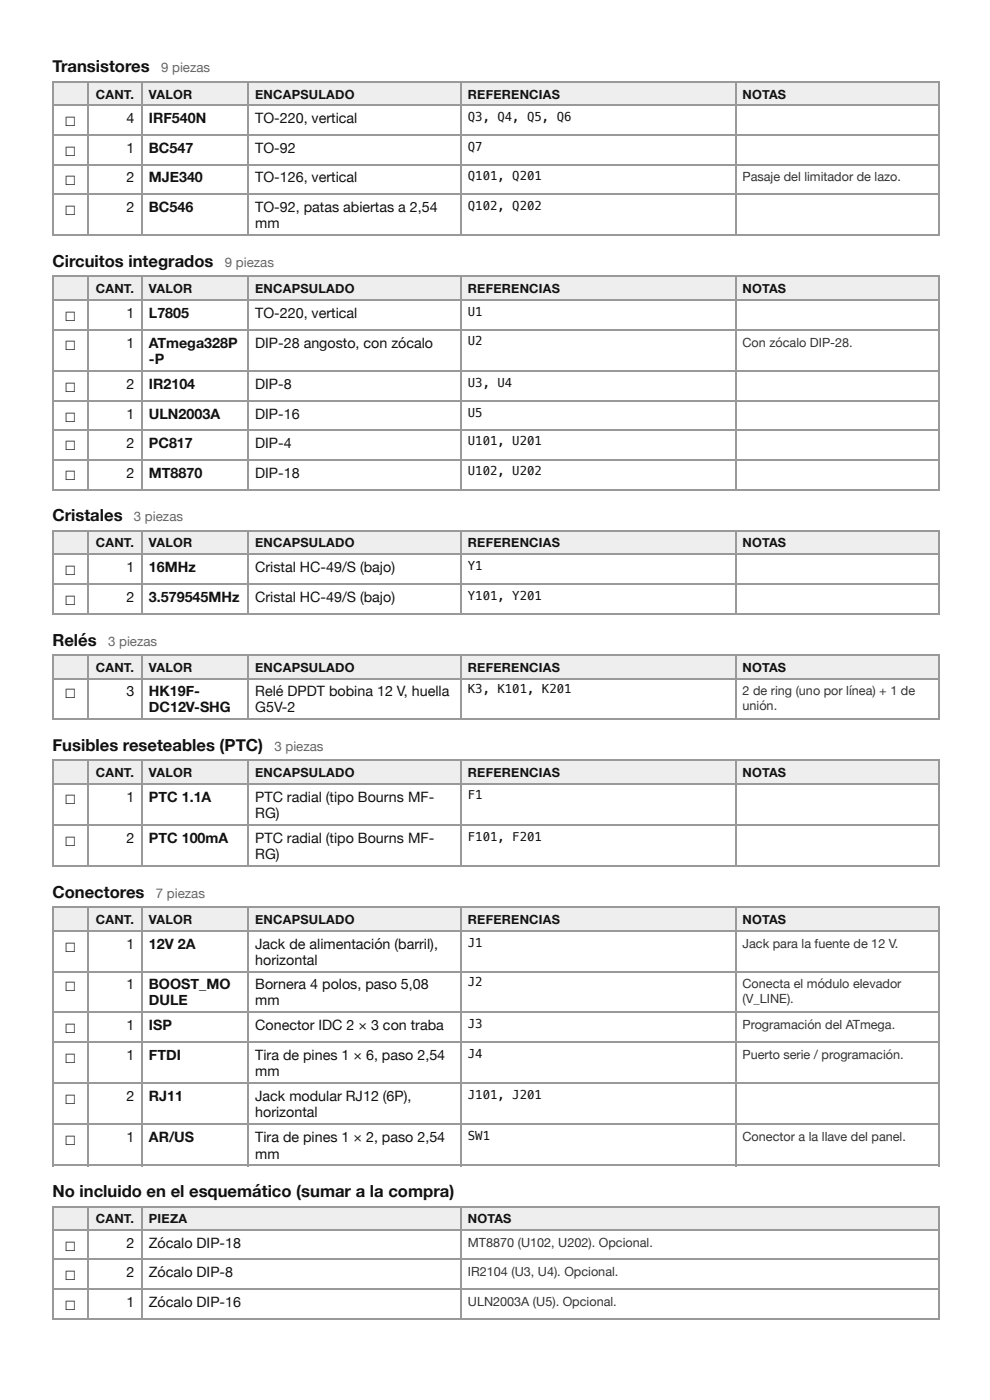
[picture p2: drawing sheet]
<svg xmlns="http://www.w3.org/2000/svg" width="210mm" height="297mm" viewBox="0 0 210 297" stroke-linecap="round" stroke-linejoin="round" font-family="sans-serif">
<defs><g id="words">
<g font-size="3.5" fill="#111">
<text x="11.1" y="15.3">Transistores</text>
<text x="13.5" y="26.7">☐</text>
<text x="13.5" y="33.1">☐</text>
<text x="13.5" y="39.2">☐</text>
<text x="13.5" y="45.5">☐</text>
<text x="11.1" y="56.6">Circuitos integrados</text>
<text x="13.5" y="68">☐</text>
<text x="13.5" y="74.3">☐</text>
<text x="13.5" y="83.1">☐</text>
<text x="13.5" y="89.4">☐</text>
<text x="13.5" y="95.5">☐</text>
<text x="13.5" y="101.9">☐</text>
<text x="11.1" y="110.6">Cristales</text>
<text x="13.5" y="122">☐</text>
<text x="13.5" y="128.3">☐</text>
<text x="11.1" y="137.1">Relés</text>
<text x="13.5" y="148.2">☐</text>
<text x="11.1" y="159.3">Fusibles reseteables (PTC)</text>
<text x="13.5" y="170.7">☐</text>
<text x="13.5" y="179.4">☐</text>
<text x="11.1" y="190.5">Conectores</text>
<text x="13.5" y="201.9">☐</text>
<text x="13.5" y="210.3">☐</text>
<text x="13.5" y="219.1">☐</text>
<text x="13.5" y="225.4">☐</text>
<text x="13.5" y="234.2">☐</text>
<text x="13.5" y="242.9">☐</text>
<text x="11.1" y="254">No incluido en el esquemático (sumar a la compra)</text>
<text x="13.5" y="265.4">☐</text>
<text x="13.5" y="271.5">☐</text>
<text x="13.5" y="277.8">☐</text>
</g>
<g font-size="3" fill="#111">
<text x="26.8" y="26.2">4</text>
<text x="31.6" y="26.2">IRF540N</text>
<text x="54.1" y="26.2">TO-220, vertical</text>
<text x="26.8" y="32.5">1</text>
<text x="31.6" y="32.5">BC547</text>
<text x="54.1" y="32.5">TO-92</text>
<text x="26.8" y="38.6">2</text>
<text x="31.6" y="38.6">MJE340</text>
<text x="54.1" y="38.6">TO-126, vertical</text>
<text x="26.8" y="45">2</text>
<text x="31.6" y="45">BC546</text>
<text x="54.1" y="45">TO-92, patas abiertas a 2,54</text>
<text x="54.1" y="48.4">mm</text>
<text x="26.8" y="67.5">1</text>
<text x="31.6" y="67.5">L7805</text>
<text x="54.1" y="67.5">TO-220, vertical</text>
<text x="26.8" y="73.8">1</text>
<text x="31.6" y="73.8">ATmega328P</text>
<text x="31.6" y="77.3">-P</text>
<text x="54.1" y="73.8">DIP-28 angosto, con zócalo</text>
<text x="26.8" y="82.6">2</text>
<text x="31.6" y="82.6">IR2104</text>
<text x="54.1" y="82.6">DIP-8</text>
<text x="26.8" y="88.9">1</text>
<text x="31.6" y="88.9">ULN2003A</text>
<text x="54.1" y="88.9">DIP-16</text>
<text x="26.8" y="95">2</text>
<text x="31.6" y="95">PC817</text>
<text x="54.1" y="95">DIP-4</text>
<text x="26.8" y="101.3">2</text>
<text x="31.6" y="101.3">MT8870</text>
<text x="54.1" y="101.3">DIP-18</text>
<text x="26.8" y="121.4">1</text>
<text x="31.6" y="121.4">16MHz</text>
<text x="54.1" y="121.4">Cristal HC-49/S (bajo)</text>
<text x="26.8" y="127.8">2</text>
<text x="31.6" y="127.8">3.579545MHz</text>
<text x="54.1" y="127.8">Cristal HC-49/S (bajo)</text>
<text x="26.8" y="147.6">3</text>
<text x="31.6" y="147.6">HK19F-</text>
<text x="54.1" y="147.6">Relé DPDT bobina 12 V, huella</text>
<text x="31.6" y="151.1">DC12V-SHG</text>
<text x="54.1" y="151.1">G5V-2</text>
<text x="26.8" y="170.1">1</text>
<text x="31.6" y="170.1">PTC 1.1A</text>
<text x="54.1" y="170.1">PTC radial (tipo Bourns MF-</text>
<text x="54.1" y="173.6">RG)</text>
<text x="26.8" y="178.9">2</text>
<text x="31.6" y="178.9">PTC 100mA</text>
<text x="54.1" y="178.9">PTC radial (tipo Bourns MF-</text>
<text x="54.1" y="182.3">RG)</text>
<text x="26.8" y="201.3">1</text>
<text x="31.6" y="201.3">12V 2A</text>
<text x="54.1" y="201.3">Jack de alimentación (barril),</text>
<text x="26.8" y="209.8">1</text>
<text x="31.6" y="209.8">BOOST_MO</text>
<text x="54.1" y="204.8">horizontal</text>
<text x="54.1" y="209.8">Bornera 4 polos, paso 5,08</text>
<text x="31.6" y="213.3">DULE</text>
<text x="54.1" y="213.3">mm</text>
<text x="26.8" y="218.5">1</text>
<text x="31.6" y="218.5">ISP</text>
<text x="54.1" y="218.5">Conector IDC 2 × 3 con traba</text>
<text x="26.8" y="224.9">1</text>
<text x="31.6" y="224.9">FTDI</text>
<text x="54.1" y="224.9">Tira de pines 1 × 6, paso 2,54</text>
<text x="26.8" y="233.6">2</text>
<text x="31.6" y="233.6">RJ11</text>
<text x="54.1" y="228.3">mm</text>
<text x="54.1" y="233.6">Jack modular RJ12 (6P),</text>
<text x="54.1" y="237.1">horizontal</text>
<text x="26.8" y="242.4">1</text>
<text x="31.6" y="242.4">AR/US</text>
<text x="54.1" y="242.4">Tira de pines 1 × 2, paso 2,54</text>
<text x="54.1" y="245.8">mm</text>
<text x="26.8" y="264.8">2</text>
<text x="31.6" y="264.8">Zócalo DIP-18</text>
<text x="26.8" y="270.9">2</text>
<text x="31.6" y="270.9">Zócalo DIP-8</text>
<text x="26.8" y="277.3">1</text>
<text x="31.6" y="277.3">Zócalo DIP-16</text>
</g>
<g font-size="2.8" fill="#666">
<text x="34.1" y="15.3">9 piezas</text>
<text x="47.7" y="56.6">9 piezas</text>
<text x="28.4" y="110.6">3 piezas</text>
<text x="22.9" y="137.1">3 piezas</text>
<text x="58.2" y="159.3">3 piezas</text>
<text x="33" y="190.5">7 piezas</text>
</g>
<g font-size="2.7" fill="#111">
<text x="20.3" y="20.9">CANT.</text>
<text x="31.6" y="20.9">VALOR</text>
<text x="54.1" y="20.9">ENCAPSULADO</text>
<text x="99.2" y="20.9">REFERENCIAS</text>
<text x="157.4" y="20.9">NOTAS</text>
<text x="20.3" y="62.2">CANT.</text>
<text x="31.6" y="62.2">VALOR</text>
<text x="54.1" y="62.2">ENCAPSULADO</text>
<text x="99.2" y="62.2">REFERENCIAS</text>
<text x="157.4" y="62.2">NOTAS</text>
<text x="20.3" y="116.2">CANT.</text>
<text x="31.6" y="116.2">VALOR</text>
<text x="54.1" y="116.2">ENCAPSULADO</text>
<text x="99.2" y="116.2">REFERENCIAS</text>
<text x="157.4" y="116.2">NOTAS</text>
<text x="20.3" y="142.6">CANT.</text>
<text x="31.6" y="142.6">VALOR</text>
<text x="54.1" y="142.6">ENCAPSULADO</text>
<text x="99.2" y="142.6">REFERENCIAS</text>
<text x="157.4" y="142.6">NOTAS</text>
<text x="20.3" y="164.8">CANT.</text>
<text x="31.6" y="164.8">VALOR</text>
<text x="54.1" y="164.8">ENCAPSULADO</text>
<text x="99.2" y="164.8">REFERENCIAS</text>
<text x="157.4" y="164.8">NOTAS</text>
<text x="20.3" y="196.1">CANT.</text>
<text x="31.6" y="196.1">VALOR</text>
<text x="54.1" y="196.1">ENCAPSULADO</text>
<text x="99.2" y="196.1">REFERENCIAS</text>
<text x="157.4" y="196.1">NOTAS</text>
<text x="20.3" y="259.6">CANT.</text>
<text x="31.6" y="259.6">PIEZA</text>
<text x="99.2" y="259.6">NOTAS</text>
</g>
<g font-size="2.7" fill="#333">
<text x="157.4" y="38.4">Pasaje del limitador de lazo.</text>
<text x="157.4" y="73.6">Con zócalo DIP-28.</text>
<text x="157.4" y="147.4">2 de ring (uno por línea) + 1 de</text>
<text x="157.4" y="150.5">unión.</text>
<text x="157.4" y="201.1">Jack para la fuente de 12 V.</text>
<text x="157.4" y="209.6">Conecta el módulo elevador</text>
<text x="157.4" y="212.7">(V_LINE).</text>
<text x="157.4" y="218.3">Programación del ATmega.</text>
<text x="157.4" y="224.6">Puerto serie / programación.</text>
<text x="157.4" y="242.1">Conector a la llave del panel.</text>
<text x="99.2" y="264.6">MT8870 (U102, U202). Opcional.</text>
<text x="99.2" y="270.7">IR2104 (U3, U4). Opcional.</text>
<text x="99.2" y="277">ULN2003A (U5). Opcional.</text>
</g>
<g font-size="2.6" fill="#111">
<text x="99.2" y="25.7">Q3, Q4, Q5, Q6</text>
<text x="99.2" y="32">Q7</text>
<text x="99.2" y="38.1">Q101, Q201</text>
<text x="99.2" y="44.5">Q102, Q202</text>
<text x="99.2" y="66.9">U1</text>
<text x="99.2" y="73.3">U2</text>
<text x="99.2" y="82">U3, U4</text>
<text x="99.2" y="88.4">U5</text>
<text x="99.2" y="94.5">U101, U201</text>
<text x="99.2" y="100.8">U102, U202</text>
<text x="99.2" y="120.9">Y1</text>
<text x="99.2" y="127.3">Y101, Y201</text>
<text x="99.2" y="147.1">K3, K101, K201</text>
<text x="99.2" y="169.6">F1</text>
<text x="99.2" y="178.3">F101, F201</text>
<text x="99.2" y="200.8">J1</text>
<text x="99.2" y="209.3">J2</text>
<text x="99.2" y="218">J3</text>
<text x="99.2" y="224.4">J4</text>
<text x="99.2" y="233.1">J101, J201</text>
<text x="99.2" y="241.8">SW1</text>
</g>
</g></defs>
<g fill="#eee">
<path d="M11.4 17.5h7.4v4.7h-7.4z"/>
<path d="M18.8 17.5h11.1v4.7h-11.1z"/>
<path d="M29.9 17.5h22.8v4.7h-22.8z"/>
<path d="M52.7 17.5h44.9v4.7h-44.9z"/>
<path d="M97.6 17.5h58.2v4.7h-58.2z"/>
<path d="M155.8 17.5h43.4v4.7h-43.4z"/>
</g>
<path d="M11.1 17.3h188.1M11.2 17.2v32.8M18.7 17.2v32.8M30 17.2v32.8M52.5 17.2v32.8M97.8 17.2v32.8M156 17.2v32.8M11.1 22.4h188.1M11.1 28.7h188.1M11.1 35.1h188.1M11.1 41.1h188.1M11.1 49.9h188.1" fill="none" stroke="#999" stroke-width=".26"/>
<path d="M199.1 17.2v32.8" fill="none" stroke="#999" stroke-width=".21"/>
<g fill="#eee">
<path d="M11.4 58.7h7.4v5.1h-7.4z"/>
<path d="M18.8 58.7h11.1v5.1h-11.1z"/>
<path d="M29.9 58.7h22.8v5.1h-22.8z"/>
<path d="M52.7 58.7h44.9v5.1h-44.9z"/>
<path d="M97.6 58.7h58.2v5.1h-58.2z"/>
<path d="M155.8 58.7h43.4v5.1h-43.4z"/>
</g>
<g fill="none" stroke="#999" stroke-width=".26">
<path d="M11.1 58.6h188.1M11.2 58.5v45.5M18.7 58.5v45.5M30 58.5v45.5M52.5 58.5v45.5M97.8 58.5v45.5M156 58.5v45.5M11.1 63.6h188.1M11.1 70h188.1M11.1 78.7h188.1M11.1 85.1h188.1M11.1 91.1h188.1"/>
<path d="M11.1 97.5h188.1M11.1 103.8h188.1"/>
</g>
<path d="M199.1 58.5v45.5" fill="none" stroke="#999" stroke-width=".21"/>
<g fill="#eee">
<path d="M11.4 112.7h7.4v4.8h-7.4z"/>
<path d="M18.8 112.7h11.1v4.8h-11.1z"/>
<path d="M29.9 112.7h22.8v4.8h-22.8z"/>
<path d="M52.7 112.7h44.9v4.8h-44.9z"/>
<path d="M97.6 112.7h58.2v4.8h-58.2z"/>
<path d="M155.8 112.7h43.4v4.8h-43.4z"/>
</g>
<path d="M11.1 112.6h188.1M11.1 117.6h188.1M11.2 112.4v18M18.7 112.4v18M30 112.4v18M52.5 112.4v18M97.8 112.4v18M156 112.4v18M11.1 124h188.1M11.1 130.3h188.1" fill="none" stroke="#999" stroke-width=".26"/>
<path d="M199.1 112.4v18" fill="none" stroke="#999" stroke-width=".21"/>
<g fill="#eee">
<path d="M11.4 138.9h7.4v5h-7.4z"/>
<path d="M18.8 138.9h11.1v5h-11.1z"/>
<path d="M29.9 138.9h22.8v5h-22.8z"/>
<path d="M52.7 138.9h44.9v5h-44.9z"/>
<path d="M97.6 138.9h58.2v5h-58.2z"/>
<path d="M155.8 138.9h43.4v5h-43.4z"/>
</g>
<path d="M11.1 139h188.1M11.2 138.9v13.8M18.7 138.9v13.8M30 138.9v13.8M52.5 138.9v13.8M97.8 138.9v13.8M156 138.9v13.8M11.1 144.1h188.1M11.1 152.5h188.1" fill="none" stroke="#999" stroke-width=".26"/>
<path d="M199.1 138.9v13.8" fill="none" stroke="#999" stroke-width=".21"/>
<g fill="#eee">
<path d="M11.4 161.4h7.4v5h-7.4z"/>
<path d="M18.8 161.4h11.1v5h-11.1z"/>
<path d="M29.9 161.4h22.8v5h-22.8z"/>
<path d="M52.7 161.4h44.9v5h-44.9z"/>
<path d="M97.6 161.4h58.2v5h-58.2z"/>
<path d="M155.8 161.4h43.4v5h-43.4z"/>
</g>
<path d="M11.1 161.3h188.1M11.1 166.3h188.1M11.1 175h188.1M11.2 161.1v22.8M18.7 161.1v22.8M30 161.1v22.8M52.5 161.1v22.8M97.8 161.1v22.8M156 161.1v22.8M11.1 183.8h188.1" fill="none" stroke="#999" stroke-width=".26"/>
<path d="M199.1 161.1v22.8" fill="none" stroke="#999" stroke-width=".21"/>
<g fill="#eee">
<path d="M11.4 192.4h7.4v5h-7.4z"/>
<path d="M18.8 192.4h11.1v5h-11.1z"/>
<path d="M29.9 192.4h22.8v5h-22.8z"/>
<path d="M52.7 192.4h44.9v5h-44.9z"/>
<path d="M97.6 192.4h58.2v5h-58.2z"/>
<path d="M155.8 192.4h43.4v5h-43.4z"/>
</g>
<g fill="none" stroke="#999" stroke-width=".26">
<path d="M11.1 192.5h188.1M11.1 197.5h188.1M11.2 192.4v55M18.7 192.4v55M30 192.4v55M52.5 192.4v55M97.8 192.4v55M156 192.4v55M11.1 206.2h188.1M11.1 214.7h188.1M11.1 221.1h188.1M11.1 229.8h188.1"/>
<path d="M11.1 238.5h188.1M11.1 247.3h188.1"/>
</g>
<path d="M199.1 192.4v55" fill="none" stroke="#999" stroke-width=".21"/>
<g fill="#eee">
<path d="M11.4 255.9h7.4v5h-7.4z"/>
<path d="M18.8 255.9h11.1v5h-11.1z"/>
<path d="M29.9 255.9h67.7v5h-67.7z"/>
<path d="M97.6 255.9h101.6v5h-101.6z"/>
</g>
<path d="M11.1 256h188.1M11.2 255.9v24M18.7 255.9v24M30 255.9v24M97.8 255.9v24M11.1 261h188.1M11.1 267.1h188.1M11.1 273.4h188.1M11.1 279.8h188.1" fill="none" stroke="#999" stroke-width=".26"/>
<path d="M199.1 255.9v24" fill="none" stroke="#999" stroke-width=".21"/>
<use href="#words"/>
</svg>
